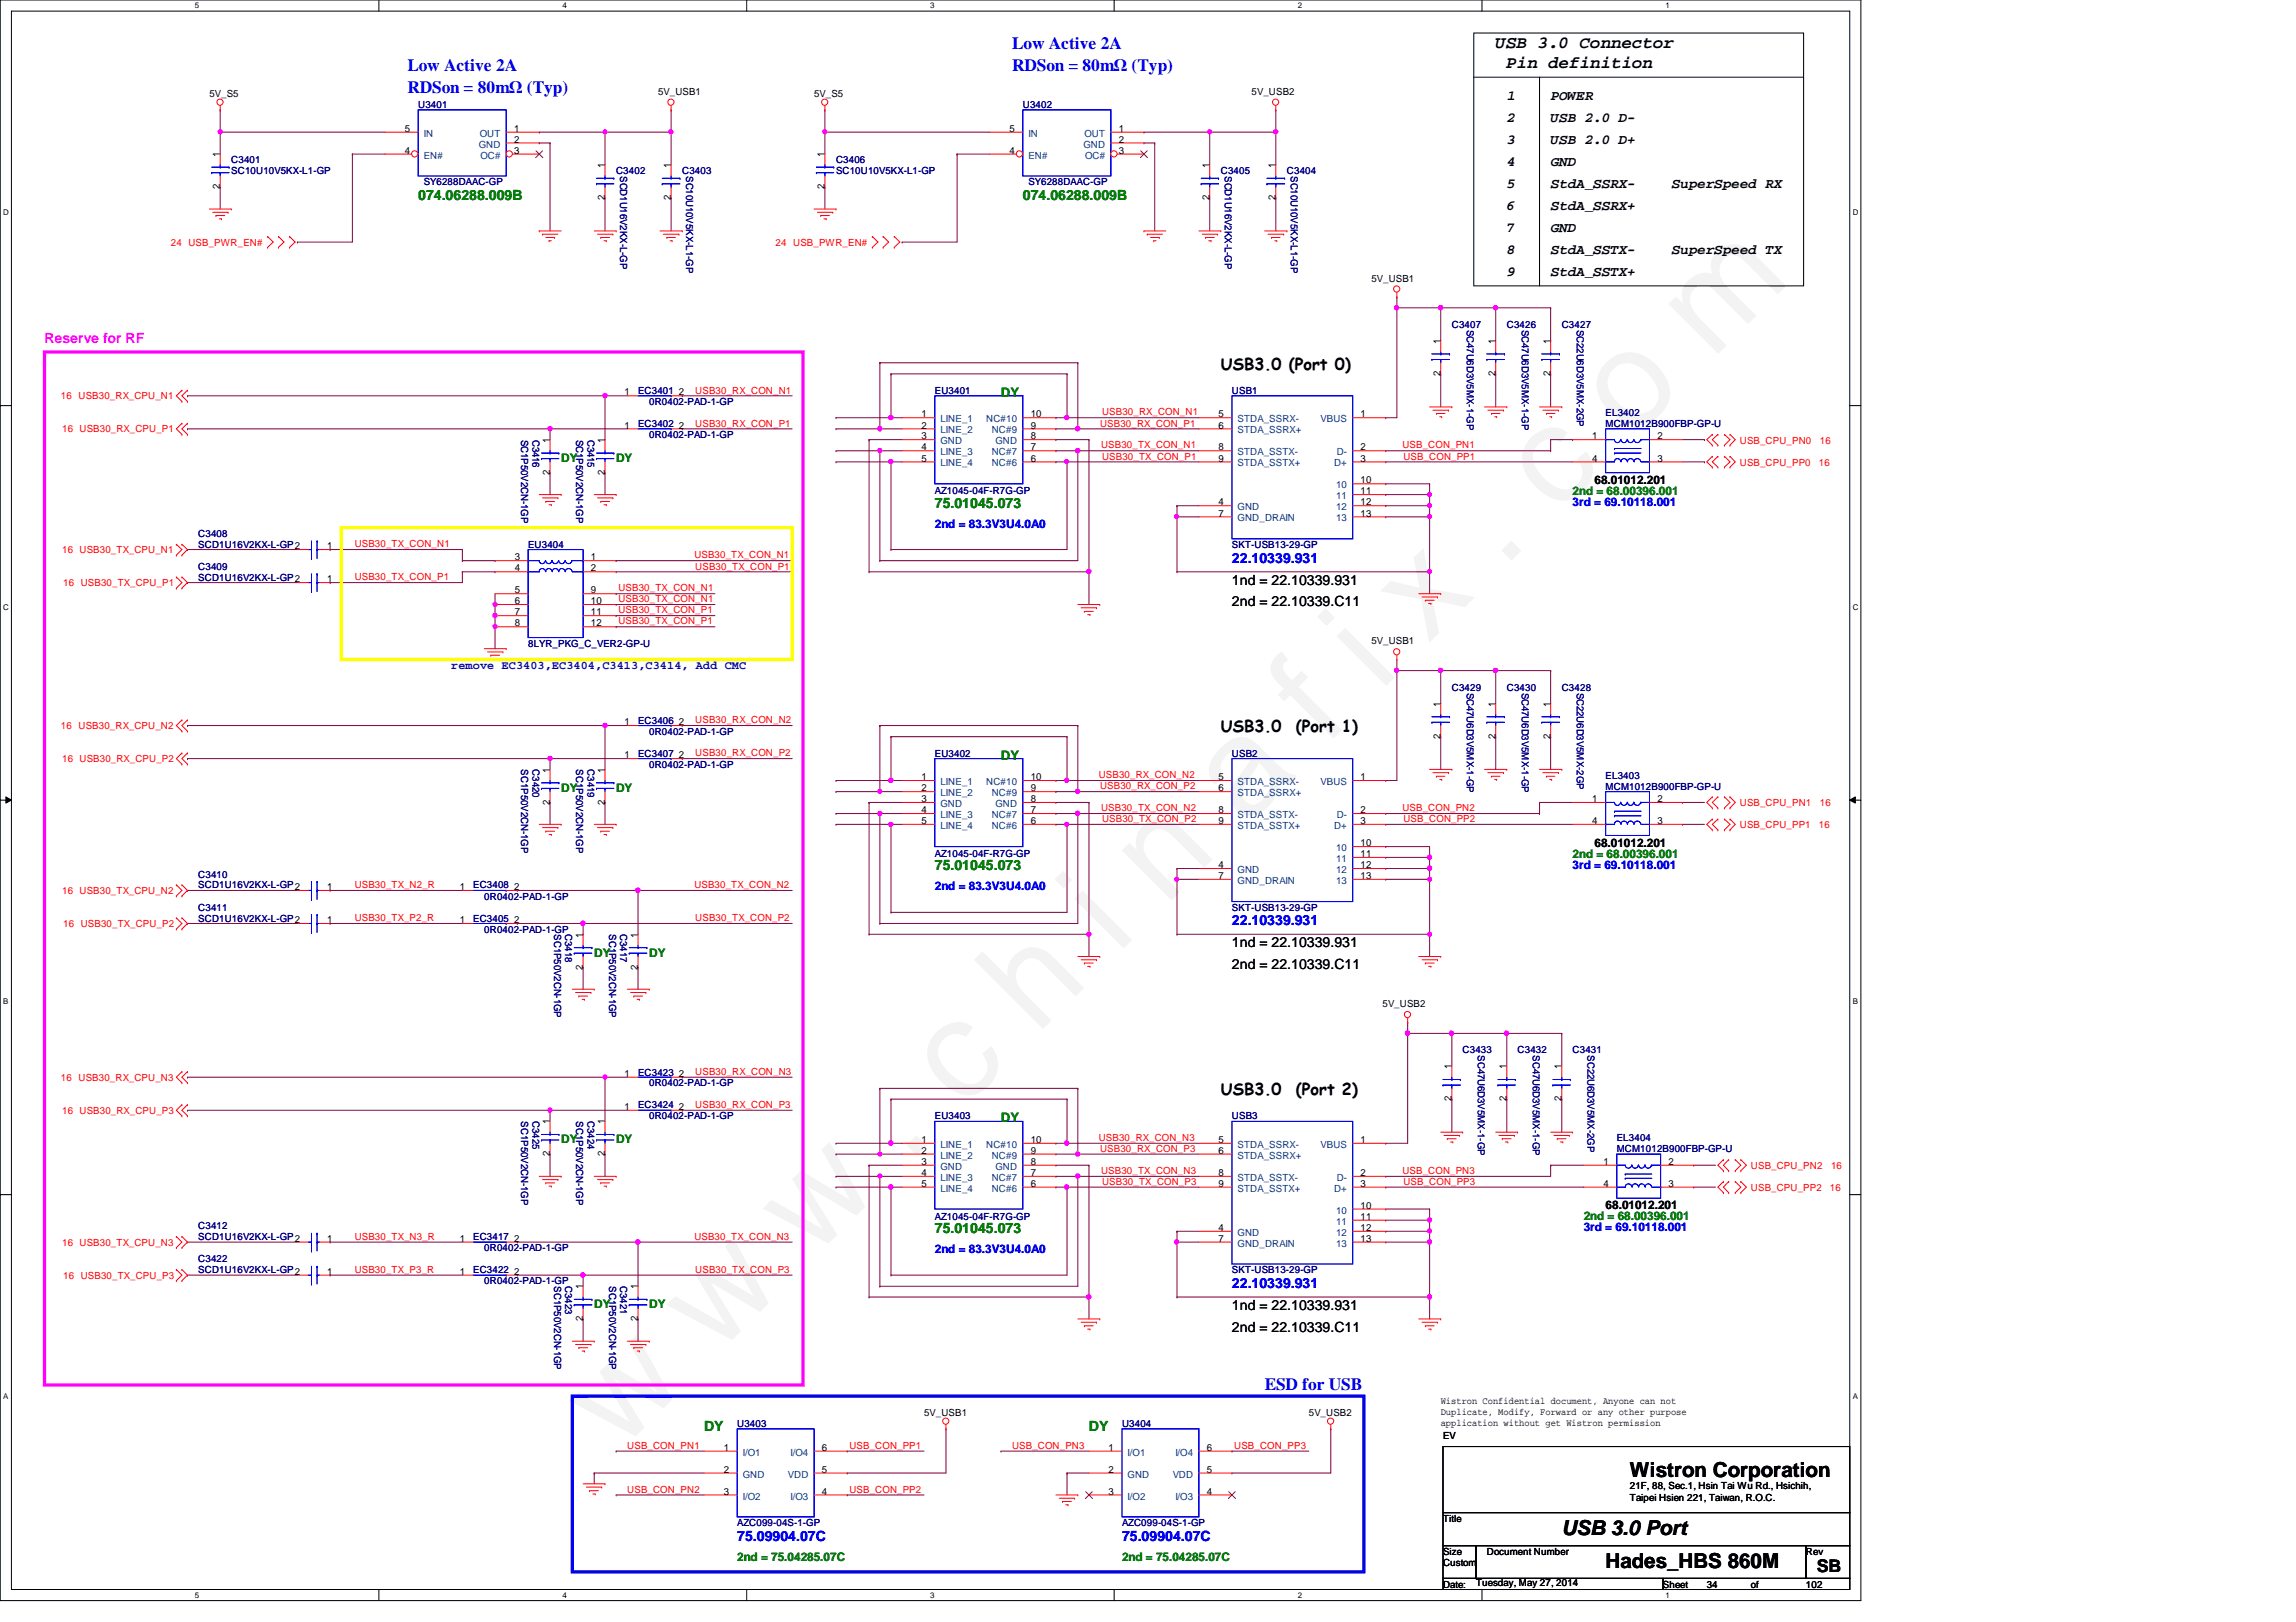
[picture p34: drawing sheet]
<svg xmlns="http://www.w3.org/2000/svg" width="297mm" height="210mm" viewBox="0 0 297 210" stroke-linecap="round" stroke-linejoin="round" font-family="sans-serif">
<defs><g id="words">
<text font-size="17.6" fill="#f0f" x="80.1" y="188" transform="rotate(-45 80.1 188)">w w w . c h i n a f i x . c o m</text>
<g font-size="2.7">
<text x="210.9" y="191.1">Wistron Corporation</text>
<text x="202.1" y="198.6">USB 3.0 Port</text>
<text x="207.7" y="202.9">Hades_HBS 860M</text>
</g>
<g font-size="2.2" fill="#00f">
<text x="52.7" y="9.2">Low Active 2A</text>
<text x="130.9" y="6.3">Low Active 2A</text>
<text x="130.9" y="9.2">RDSon = 80mΩ (Typ)</text>
<text x="52.7" y="12.1">RDSon = 80mΩ (Typ)</text>
<text x="163.6" y="179.9">ESD for USB</text>
</g>
<g font-size="2.2">
<text x="193.5" y="6.2">USB 3.0 Connector</text>
<text x="194.9" y="8.8">Pin definition</text>
<text x="235" y="203.5">SB</text>
</g>
<g font-size="2.1">
<text x="157.9" y="47.9">USB3.0 (Port 0)</text>
<text x="157.9" y="94.8">USB3.0</text>
<text x="167.6" y="94.8">(Port 1)</text>
<text x="157.9" y="141.7">USB3.0</text>
<text x="167.6" y="141.7">(Port 2)</text>
</g>
<g font-size="1.8">
<text x="194.9" y="15.8">2</text>
<text x="194.9" y="13">1</text>
<text x="200.6" y="13">POWER</text>
<text x="200.6" y="15.8">USB 2.0 D-</text>
<text x="194.9" y="21.5">4</text>
<text x="194.9" y="18.7">3</text>
<text x="200.6" y="21.5">GND</text>
<text x="200.6" y="18.7">USB 2.0 D+</text>
<text x="194.9" y="24.3">5</text>
<text x="194.9" y="27.2">6</text>
<text x="200.6" y="27.2">StdA_SSRX+</text>
<text x="200.6" y="24.3">StdA_SSRX-</text>
<text x="216.3" y="24.3">SuperSpeed RX</text>
<text x="194.9" y="30">7</text>
<text x="194.9" y="32.9">8</text>
<text x="194.9" y="35.7">9</text>
<text x="200.6" y="32.9">StdA_SSTX-</text>
<text x="200.6" y="30">GND</text>
<text x="200.6" y="35.7">StdA_SSTX+</text>
<text x="216.3" y="32.9">SuperSpeed TX</text>
<text x="159.4" y="75.6">1nd = 22.10339.931</text>
<text x="159.4" y="78.5">2nd = 22.10339.C11</text>
<text x="159.4" y="125.4">2nd = 22.10339.C11</text>
<text x="159.4" y="122.6">1nd = 22.10339.931</text>
<text x="159.4" y="172.3">2nd = 22.10339.C11</text>
<text x="159.4" y="169.5">1nd = 22.10339.931</text>
</g>
<g font-size="1.8" fill="#008000">
<text x="54.1" y="25.9">074.06288.009B</text>
<text x="132.3" y="25.9">074.06288.009B</text>
<text x="120.9" y="65.7">75.01045.073</text>
<text x="120.9" y="112.6">75.01045.073</text>
<text x="120.9" y="159.6">75.01045.073</text>
<text x="91.1" y="185.2">DY</text>
<text x="140.9" y="185.2">DY</text>
</g>
<text font-size="1.8" fill="#f0f" x="5.8" y="44.4">Reserve for RF</text>
<g font-size="1.8" fill="#00f">
<text x="159.4" y="72.8">22.10339.931</text>
<text x="159.4" y="119.8">22.10339.931</text>
<text x="159.4" y="166.7">22.10339.931</text>
<text x="95.4" y="199.4">75.09904.07C</text>
<text x="145.2" y="199.4">75.09904.07C</text>
</g>
<g font-size="1.7" fill="#008000">
<text x="129.5" y="51.4">DY</text>
<text x="129.5" y="98.3">DY</text>
<text x="129.5" y="145.2">DY</text>
</g>
<g font-size="1.5" fill="#008000">
<text x="72.6" y="59.8">DY</text>
<text x="79.7" y="59.8">DY</text>
<text x="203.5" y="64.1">2nd = 68.00396.001</text>
<text x="72.6" y="102.4">DY</text>
<text x="79.7" y="102.4">DY</text>
<text x="203.5" y="111">2nd = 68.00396.001</text>
<text x="76.9" y="123.8">DY</text>
<text x="84" y="123.8">DY</text>
<text x="72.6" y="148">DY</text>
<text x="79.7" y="148">DY</text>
<text x="204.9" y="157.9">2nd = 68.00396.001</text>
<text x="76.9" y="169.3">DY</text>
<text x="84" y="169.3">DY</text>
<text x="95.4" y="202">2nd = 75.04285.07C</text>
<text x="145.2" y="202">2nd = 75.04285.07C</text>
</g>
<g font-size="1.5" fill="#00f">
<text x="203.5" y="65.4">3rd = 69.10118.001</text>
<text x="120.9" y="68.3">2nd = 83.3V3U4.0A0</text>
<text x="203.5" y="112.4">3rd = 69.10118.001</text>
<text x="120.9" y="115.2">2nd = 83.3V3U4.0A0</text>
<text x="204.9" y="159.3">3rd = 69.10118.001</text>
<text x="120.9" y="162.2">2nd = 83.3V3U4.0A0</text>
</g>
<g font-size="1.5">
<text x="206.3" y="62.6">68.01012.201</text>
<text x="206.3" y="109.6">68.01012.201</text>
<text x="207.7" y="156.5">68.01012.201</text>
</g>
<text font-size="1.5" fill="#0000a0" x="58.4" y="86.6">remove EC3403,EC3404,C3413,C3414, Add CMC</text>
<g font-size="1.3">
<text x="27.1" y="12.6">5V_S5</text>
<text x="52.4" y="17.1">5</text>
<text x="66.5" y="17.1">1</text>
<text x="85.1" y="12.3">5V_USB1</text>
<text x="105.3" y="12.6">5V_S5</text>
<text x="130.6" y="17.1">5</text>
<text x="144.7" y="17.1">1</text>
<text x="161.9" y="12.3">5V_USB2</text>
<text x="28.4" y="20.3" transform="rotate(-90 28.4 20.3)">1</text>
<text x="52.4" y="19.9">4</text>
<text x="66.5" y="18.5">2</text>
<text x="66.5" y="19.9">3</text>
<text x="78.2" y="21.8" transform="rotate(-90 78.2 21.8)">1</text>
<text x="86.8" y="21.8" transform="rotate(-90 86.8 21.8)">1</text>
<text x="106.7" y="20.3" transform="rotate(-90 106.7 20.3)">1</text>
<text x="130.6" y="19.9">4</text>
<text x="144.7" y="18.5">2</text>
<text x="144.7" y="19.9">3</text>
<text x="156.5" y="21.8" transform="rotate(-90 156.5 21.8)">1</text>
<text x="165" y="21.8" transform="rotate(-90 165 21.8)">1</text>
<text x="28.4" y="24.5" transform="rotate(-90 28.4 24.5)">2</text>
<text x="78.2" y="25.9" transform="rotate(-90 78.2 25.9)">2</text>
<text x="86.8" y="25.9" transform="rotate(-90 86.8 25.9)">2</text>
<text x="106.7" y="24.5" transform="rotate(-90 106.7 24.5)">2</text>
<text x="156.5" y="25.9" transform="rotate(-90 156.5 25.9)">2</text>
<text x="165" y="25.9" transform="rotate(-90 165 25.9)">2</text>
<text x="177.4" y="36.5">5V_USB1</text>
<text x="186.3" y="44.5" transform="rotate(-90 186.3 44.5)">1</text>
<text x="193.5" y="44.5" transform="rotate(-90 193.5 44.5)">1</text>
<text x="200.6" y="44.5" transform="rotate(-90 200.6 44.5)">1</text>
<text x="80.8" y="51.2">1</text>
<text x="87.8" y="51.2">2</text>
<text x="186.3" y="48.6" transform="rotate(-90 186.3 48.6)">2</text>
<text x="193.5" y="48.6" transform="rotate(-90 193.5 48.6)">2</text>
<text x="200.6" y="48.6" transform="rotate(-90 200.6 48.6)">2</text>
<text x="71.1" y="57.3" transform="rotate(-90 71.1 57.3)">1</text>
<text x="78.2" y="57.3" transform="rotate(-90 78.2 57.3)">1</text>
<text x="80.8" y="55.5">1</text>
<text x="87.8" y="55.5">2</text>
<text x="119.2" y="54">1</text>
<text x="119.2" y="55.5">2</text>
<text x="119.2" y="58.3">4</text>
<text x="119.2" y="59.7">5</text>
<text x="119.2" y="56.9">3</text>
<text x="133.3" y="54">10</text>
<text x="133.3" y="55.5">9</text>
<text x="133.3" y="56.9">8</text>
<text x="133.3" y="58.3">7</text>
<text x="133.3" y="59.7">6</text>
<text x="157.6" y="55.5">6</text>
<text x="157.6" y="58.3">8</text>
<text x="157.6" y="59.7">9</text>
<text x="157.6" y="54">5</text>
<text x="176" y="59.7">3</text>
<text x="176" y="58.3">2</text>
<text x="176" y="54">1</text>
<text x="206" y="56.9">1</text>
<text x="206" y="59.7">4</text>
<text x="214.4" y="56.9">2</text>
<text x="214.4" y="59.7">3</text>
<text x="71.1" y="61.5" transform="rotate(-90 71.1 61.5)">2</text>
<text x="78.2" y="61.5" transform="rotate(-90 78.2 61.5)">2</text>
<text x="157.6" y="65.4">4</text>
<text x="176" y="62.6">10</text>
<text x="176" y="64">11</text>
<text x="176" y="65.4">12</text>
<text x="42.3" y="71.1">1</text>
<text x="157.6" y="66.8">7</text>
<text x="176" y="66.8">13</text>
<text x="42.3" y="75.4">1</text>
<text x="66.6" y="72.5">3</text>
<text x="66.6" y="74">4</text>
<text x="66.6" y="76.8">5</text>
<text x="76.5" y="72.5">1</text>
<text x="76.5" y="74">2</text>
<text x="76.5" y="76.8">9</text>
<text x="66.6" y="78.2">6</text>
<text x="66.6" y="79.6">7</text>
<text x="66.6" y="81.1">8</text>
<text x="76.5" y="78.2">10</text>
<text x="76.5" y="79.6">11</text>
<text x="76.5" y="81.1">12</text>
<text x="177.4" y="83.4">5V_USB1</text>
<text x="80.8" y="93.9">1</text>
<text x="87.8" y="93.9">2</text>
<text x="186.3" y="95.6" transform="rotate(-90 186.3 95.6)">2</text>
<text x="186.3" y="91.4" transform="rotate(-90 186.3 91.4)">1</text>
<text x="193.5" y="95.6" transform="rotate(-90 193.5 95.6)">2</text>
<text x="193.5" y="91.4" transform="rotate(-90 193.5 91.4)">1</text>
<text x="200.6" y="95.6" transform="rotate(-90 200.6 95.6)">2</text>
<text x="200.6" y="91.4" transform="rotate(-90 200.6 91.4)">1</text>
<text x="71.1" y="100" transform="rotate(-90 71.1 100)">1</text>
<text x="78.2" y="100" transform="rotate(-90 78.2 100)">1</text>
<text x="80.8" y="98.1">1</text>
<text x="87.8" y="98.1">2</text>
<text x="119.2" y="101">1</text>
<text x="133.3" y="101">10</text>
<text x="157.6" y="101">5</text>
<text x="176" y="101">1</text>
<text x="71.1" y="104.1" transform="rotate(-90 71.1 104.1)">2</text>
<text x="78.2" y="104.1" transform="rotate(-90 78.2 104.1)">2</text>
<text x="119.2" y="102.4">2</text>
<text x="119.2" y="105.2">4</text>
<text x="119.2" y="106.6">5</text>
<text x="119.2" y="103.8">3</text>
<text x="133.3" y="102.4">9</text>
<text x="133.3" y="103.8">8</text>
<text x="133.3" y="105.2">7</text>
<text x="133.3" y="106.6">6</text>
<text x="157.6" y="102.4">6</text>
<text x="157.6" y="105.2">8</text>
<text x="157.6" y="106.6">9</text>
<text x="176" y="106.6">3</text>
<text x="176" y="105.2">2</text>
<text x="206" y="103.8">1</text>
<text x="206" y="106.6">4</text>
<text x="214.4" y="103.8">2</text>
<text x="214.4" y="106.6">3</text>
<text x="157.6" y="112.4">4</text>
<text x="157.6" y="113.7">7</text>
<text x="176" y="109.5">10</text>
<text x="176" y="110.9">11</text>
<text x="176" y="112.4">12</text>
<text x="176" y="113.7">13</text>
<text x="42.3" y="115.2">1</text>
<text x="42.3" y="119.5">1</text>
<text x="59.5" y="115.2">1</text>
<text x="59.5" y="119.5">1</text>
<text x="66.5" y="115.2">2</text>
<text x="66.5" y="119.5">2</text>
<text x="75.4" y="125.5" transform="rotate(-90 75.4 125.5)">2</text>
<text x="75.4" y="121.3" transform="rotate(-90 75.4 121.3)">1</text>
<text x="82.5" y="125.5" transform="rotate(-90 82.5 125.5)">2</text>
<text x="82.5" y="121.3" transform="rotate(-90 82.5 121.3)">1</text>
<text x="178.9" y="130.3">5V_USB2</text>
<text x="80.8" y="143.6">1</text>
<text x="80.8" y="139.4">1</text>
<text x="87.8" y="143.6">2</text>
<text x="87.8" y="139.4">2</text>
<text x="187.8" y="142.5" transform="rotate(-90 187.8 142.5)">2</text>
<text x="187.8" y="138.4" transform="rotate(-90 187.8 138.4)">1</text>
<text x="194.9" y="142.5" transform="rotate(-90 194.9 142.5)">2</text>
<text x="194.9" y="138.4" transform="rotate(-90 194.9 138.4)">1</text>
<text x="202" y="142.5" transform="rotate(-90 202 142.5)">2</text>
<text x="202" y="138.4" transform="rotate(-90 202 138.4)">1</text>
<text x="71.1" y="149.6" transform="rotate(-90 71.1 149.6)">2</text>
<text x="71.1" y="145.5" transform="rotate(-90 71.1 145.5)">1</text>
<text x="78.2" y="149.6" transform="rotate(-90 78.2 149.6)">2</text>
<text x="78.2" y="145.5" transform="rotate(-90 78.2 145.5)">1</text>
<text x="119.2" y="147.9">1</text>
<text x="119.2" y="149.3">2</text>
<text x="133.3" y="147.9">10</text>
<text x="133.3" y="149.3">9</text>
<text x="157.6" y="149.3">6</text>
<text x="157.6" y="147.9">5</text>
<text x="176" y="147.9">1</text>
<text x="119.2" y="152.2">4</text>
<text x="119.2" y="153.6">5</text>
<text x="119.2" y="150.7">3</text>
<text x="133.3" y="150.7">8</text>
<text x="133.3" y="152.2">7</text>
<text x="133.3" y="153.6">6</text>
<text x="157.6" y="152.2">8</text>
<text x="157.6" y="153.6">9</text>
<text x="176" y="153.6">3</text>
<text x="176" y="152.2">2</text>
<text x="207.4" y="150.7">1</text>
<text x="207.4" y="153.6">4</text>
<text x="215.9" y="150.7">2</text>
<text x="215.9" y="153.6">3</text>
<text x="42.3" y="160.7">1</text>
<text x="59.5" y="160.7">1</text>
<text x="66.5" y="160.7">2</text>
<text x="157.6" y="159.3">4</text>
<text x="157.6" y="160.7">7</text>
<text x="176" y="156.4">10</text>
<text x="176" y="157.9">11</text>
<text x="176" y="159.3">12</text>
<text x="176" y="160.7">13</text>
<text x="42.3" y="165">1</text>
<text x="59.5" y="165">1</text>
<text x="66.5" y="165">2</text>
<text x="75.4" y="166.8" transform="rotate(-90 75.4 166.8)">1</text>
<text x="82.5" y="166.8" transform="rotate(-90 82.5 166.8)">1</text>
<text x="75.4" y="171" transform="rotate(-90 75.4 171)">2</text>
<text x="82.5" y="171" transform="rotate(-90 82.5 171)">2</text>
<text x="119.5" y="183.3">5V_USB1</text>
<text x="169.3" y="183.3">5V_USB2</text>
<text x="186.4" y="181.7">Wistron Confidential document, Anyone can not</text>
<text x="186.4" y="183.1">Duplicate, Modify, Forward or any other purpose</text>
<text x="186.4" y="184.5">application without get Wistron permission</text>
<text x="93.6" y="187.7">1</text>
<text x="93.6" y="190.6">2</text>
<text x="106.3" y="190.6">5</text>
<text x="106.3" y="187.7">6</text>
<text x="143.4" y="187.7">1</text>
<text x="143.4" y="190.6">2</text>
<text x="156.1" y="190.6">5</text>
<text x="156.1" y="187.7">6</text>
<text x="186.7" y="186.3">EV</text>
<text x="93.6" y="193.4">3</text>
<text x="106.3" y="193.4">4</text>
<text x="143.4" y="193.4">3</text>
<text x="156.1" y="193.4">4</text>
<text x="186.7" y="196.9">Title</text>
<text x="210.9" y="192.7">21F, 88, Sec.1, Hsin Tai Wu Rd., Hsichih,</text>
<text x="210.9" y="194.2">Taipei Hsien 221, Taiwan, R.O.C.</text>
<text x="186.7" y="201.2">Size</text>
<text x="186.7" y="202.6">Custom</text>
<text x="192.4" y="201.2">Document Number</text>
<text x="233.6" y="201.2">Rev</text>
<text x="186.7" y="205.4">Date:</text>
<text x="191" y="205.2">Tuesday, May 27, 2014</text>
<text x="215.1" y="205.4">Sheet</text>
<text x="220.8" y="205.4">34</text>
<text x="226.5" y="205.4">of</text>
<text x="233.6" y="205.4">102</text>
</g>
<g font-size="1.3" fill="#000080">
<text x="54.1" y="14">U3401</text>
<text x="132.3" y="14">U3402</text>
<text x="29.9" y="21.1">C3401</text>
<text x="29.9" y="22.5">SC10U10V5KX-L1-GP</text>
<text x="54.8" y="24">SY6288DAAC-GP</text>
<text x="79.7" y="22.5">C3402</text>
<text x="80.2" y="22.8" transform="rotate(90 80.2 22.8)">SCD1U16V2KX-L-GP</text>
<text x="88.3" y="22.5">C3403</text>
<text x="88.8" y="22.8" transform="rotate(90 88.8 22.8)">SC10U10V5KX-L1-GP</text>
<text x="108.2" y="21.1">C3406</text>
<text x="108.2" y="22.5">SC10U10V5KX-L1-GP</text>
<text x="133.1" y="24">SY6288DAAC-GP</text>
<text x="157.9" y="22.5">C3405</text>
<text x="158.5" y="22.8" transform="rotate(90 158.5 22.8)">SCD1U16V2KX-L-GP</text>
<text x="166.5" y="22.5">C3404</text>
<text x="167" y="22.8" transform="rotate(90 167 22.8)">SC10U10V5KX-L1-GP</text>
<text x="187.8" y="42.5">C3407</text>
<text x="189.8" y="42.7" transform="rotate(90 189.8 42.7)">SC47U6D3V5MX-1-GP</text>
<text x="194.9" y="42.5">C3426</text>
<text x="196.9" y="42.7" transform="rotate(90 196.9 42.7)">SC47U6D3V5MX-1-GP</text>
<text x="202.1" y="42.5">C3427</text>
<text x="204" y="42.7" transform="rotate(90 204 42.7)">SC22U6D3V5MX-2GP</text>
<text x="82.5" y="51">EC3401</text>
<text x="84" y="52.4">0R0402-PAD-1-GP</text>
<text x="120.9" y="51">EU3401</text>
<text x="159.4" y="51">USB1</text>
<text x="207.7" y="53.8">EL3402</text>
<text x="67.4" y="56.9" transform="rotate(90 67.4 56.9)">SC1P50V2CN-1GP</text>
<text x="68.9" y="56.9" transform="rotate(90 68.9 56.9)">C3416</text>
<text x="74.5" y="56.9" transform="rotate(90 74.5 56.9)">SC1P50V2CN-1GP</text>
<text x="76" y="56.9" transform="rotate(90 76 56.9)">C3415</text>
<text x="82.5" y="55.2">EC3402</text>
<text x="84" y="56.7">0R0402-PAD-1-GP</text>
<text x="207.7" y="55.2">MCM1012B900FBP-GP-U</text>
<text x="120.9" y="63.9">AZ1045-04F-R7G-GP</text>
<text x="25.7" y="69.5">C3408</text>
<text x="25.7" y="70.9">SCD1U16V2KX-L-GP2</text>
<text x="68.3" y="70.9">EU3404</text>
<text x="159.4" y="70.9">SKT-USB13-29-GP</text>
<text x="25.7" y="73.7">C3409</text>
<text x="25.7" y="75.2">SCD1U16V2KX-L-GP2</text>
<text x="68.3" y="83.7">8LYR_PKG_C_VER2-GP-U</text>
<text x="187.8" y="89.4">C3429</text>
<text x="189.8" y="89.6" transform="rotate(90 189.8 89.6)">SC47U6D3V5MX-1-GP</text>
<text x="194.9" y="89.4">C3430</text>
<text x="196.9" y="89.6" transform="rotate(90 196.9 89.6)">SC47U6D3V5MX-1-GP</text>
<text x="202.1" y="89.4">C3428</text>
<text x="204" y="89.6" transform="rotate(90 204 89.6)">SC22U6D3V5MX-2GP</text>
<text x="82.5" y="93.6">EC3406</text>
<text x="84" y="95.1">0R0402-PAD-1-GP</text>
<text x="67.4" y="99.6" transform="rotate(90 67.4 99.6)">SC1P50V2CN-1GP</text>
<text x="68.9" y="99.6" transform="rotate(90 68.9 99.6)">C3420</text>
<text x="74.5" y="99.6" transform="rotate(90 74.5 99.6)">SC1P50V2CN-1GP</text>
<text x="76" y="99.6" transform="rotate(90 76 99.6)">C3419</text>
<text x="82.5" y="97.9">EC3407</text>
<text x="84" y="99.4">0R0402-PAD-1-GP</text>
<text x="120.9" y="97.9">EU3402</text>
<text x="159.4" y="97.9">USB2</text>
<text x="207.7" y="100.8">EL3403</text>
<text x="207.7" y="102.2">MCM1012B900FBP-GP-U</text>
<text x="25.7" y="113.6">C3410</text>
<text x="120.9" y="110.9">AZ1045-04F-R7G-GP</text>
<text x="25.7" y="115">SCD1U16V2KX-L-GP2</text>
<text x="25.7" y="117.9">C3411</text>
<text x="25.7" y="119.3">SCD1U16V2KX-L-GP2</text>
<text x="61.2" y="115">EC3408</text>
<text x="61.2" y="119.3">EC3405</text>
<text x="62.7" y="116.4">0R0402-PAD-1-GP</text>
<text x="159.4" y="117.9">SKT-USB13-29-GP</text>
<text x="62.7" y="120.7">0R0402-PAD-1-GP</text>
<text x="71.7" y="120.9" transform="rotate(90 71.7 120.9)">SC1P50V2CN-1GP</text>
<text x="73.1" y="120.9" transform="rotate(90 73.1 120.9)">C3418</text>
<text x="78.8" y="120.9" transform="rotate(90 78.8 120.9)">SC1P50V2CN-1GP</text>
<text x="80.2" y="120.9" transform="rotate(90 80.2 120.9)">C3417</text>
<text x="189.2" y="136.3">C3433</text>
<text x="191.2" y="136.6" transform="rotate(90 191.2 136.6)">SC47U6D3V5MX-1-GP</text>
<text x="196.3" y="136.3">C3432</text>
<text x="198.3" y="136.6" transform="rotate(90 198.3 136.6)">SC47U6D3V5MX-1-GP</text>
<text x="203.5" y="136.3">C3431</text>
<text x="205.4" y="136.6" transform="rotate(90 205.4 136.6)">SC22U6D3V5MX-2GP</text>
<text x="82.5" y="143.4">EC3424</text>
<text x="82.5" y="139.2">EC3423</text>
<text x="84" y="140.6">0R0402-PAD-1-GP</text>
<text x="67.4" y="145.1" transform="rotate(90 67.4 145.1)">SC1P50V2CN-1GP</text>
<text x="68.9" y="145.1" transform="rotate(90 68.9 145.1)">C3425</text>
<text x="74.5" y="145.1" transform="rotate(90 74.5 145.1)">SC1P50V2CN-1GP</text>
<text x="76" y="145.1" transform="rotate(90 76 145.1)">C3424</text>
<text x="84" y="144.9">0R0402-PAD-1-GP</text>
<text x="120.9" y="144.9">EU3403</text>
<text x="159.4" y="144.9">USB3</text>
<text x="209.2" y="147.7">EL3404</text>
<text x="209.2" y="149.1">MCM1012B900FBP-GP-U</text>
<text x="25.7" y="159.1">C3412</text>
<text x="25.7" y="160.5">SCD1U16V2KX-L-GP2</text>
<text x="61.2" y="160.5">EC3417</text>
<text x="62.7" y="161.9">0R0402-PAD-1-GP</text>
<text x="120.9" y="157.8">AZ1045-04F-R7G-GP</text>
<text x="25.7" y="163.4">C3422</text>
<text x="25.7" y="164.8">SCD1U16V2KX-L-GP2</text>
<text x="61.2" y="164.8">EC3422</text>
<text x="62.7" y="166.2">0R0402-PAD-1-GP</text>
<text x="71.7" y="166.5" transform="rotate(90 71.7 166.5)">SC1P50V2CN-1GP</text>
<text x="73.1" y="166.5" transform="rotate(90 73.1 166.5)">C3423</text>
<text x="78.8" y="166.5" transform="rotate(90 78.8 166.5)">SC1P50V2CN-1GP</text>
<text x="80.2" y="166.5" transform="rotate(90 80.2 166.5)">C3421</text>
<text x="159.4" y="164.8">SKT-USB13-29-GP</text>
<text x="95.4" y="184.7">U3403</text>
<text x="145.2" y="184.7">U3404</text>
<text x="95.4" y="197.5">AZC099-04S-1-GP</text>
<text x="145.2" y="197.5">AZC099-04S-1-GP</text>
</g>
<g font-size="1.3" fill="#004080">
<text x="54.8" y="17.7">IN</text>
<text x="62.1" y="17.7">OUT</text>
<text x="133.1" y="17.7">IN</text>
<text x="140.3" y="17.7">OUT</text>
<text x="54.8" y="20.5">EN#</text>
<text x="61.9" y="19.1">GND</text>
<text x="62.1" y="20.5">OC#</text>
<text x="133.1" y="20.5">EN#</text>
<text x="140.2" y="19.1">GND</text>
<text x="140.4" y="20.5">OC#</text>
<text x="121.7" y="54.7">LINE_1</text>
<text x="121.7" y="56.1">LINE_2</text>
<text x="121.7" y="58.9">LINE_3</text>
<text x="121.7" y="57.5">GND</text>
<text x="127.6" y="54.7">NC#10</text>
<text x="128.3" y="56.1">NC#9</text>
<text x="128.3" y="58.9">NC#7</text>
<text x="128.8" y="57.5">GND</text>
<text x="160.1" y="56.1">STDA_SSRX+</text>
<text x="160.1" y="58.9">STDA_SSTX-</text>
<text x="160.1" y="54.7">STDA_SSRX-</text>
<text x="170.9" y="54.7">VBUS</text>
<text x="172.9" y="58.9">D-</text>
<text x="121.7" y="60.4">LINE_4</text>
<text x="128.3" y="60.4">NC#6</text>
<text x="160.1" y="60.4">STDA_SSTX+</text>
<text x="172.6" y="60.4">D+</text>
<text x="172.8" y="63.2">10</text>
<text x="172.8" y="64.6">11</text>
<text x="160.1" y="66">GND</text>
<text x="160.1" y="67.5">GND_DRAIN</text>
<text x="172.8" y="66">12</text>
<text x="172.8" y="67.5">13</text>
<text x="121.7" y="101.6">LINE_1</text>
<text x="127.6" y="101.6">NC#10</text>
<text x="160.1" y="101.6">STDA_SSRX-</text>
<text x="170.9" y="101.6">VBUS</text>
<text x="121.7" y="103">LINE_2</text>
<text x="121.7" y="105.9">LINE_3</text>
<text x="121.7" y="107.3">LINE_4</text>
<text x="121.7" y="104.4">GND</text>
<text x="128.3" y="103">NC#9</text>
<text x="128.3" y="105.9">NC#7</text>
<text x="128.3" y="107.3">NC#6</text>
<text x="128.8" y="104.4">GND</text>
<text x="160.1" y="103">STDA_SSRX+</text>
<text x="160.1" y="105.9">STDA_SSTX-</text>
<text x="160.1" y="107.3">STDA_SSTX+</text>
<text x="172.6" y="107.3">D+</text>
<text x="172.9" y="105.9">D-</text>
<text x="160.1" y="113">GND</text>
<text x="172.8" y="110.2">10</text>
<text x="172.8" y="111.5">11</text>
<text x="172.8" y="113">12</text>
<text x="160.1" y="114.4">GND_DRAIN</text>
<text x="172.8" y="114.4">13</text>
<text x="121.7" y="148.5">LINE_1</text>
<text x="121.7" y="149.9">LINE_2</text>
<text x="127.6" y="148.5">NC#10</text>
<text x="128.3" y="149.9">NC#9</text>
<text x="160.1" y="149.9">STDA_SSRX+</text>
<text x="160.1" y="148.5">STDA_SSRX-</text>
<text x="170.9" y="148.5">VBUS</text>
<text x="121.7" y="152.8">LINE_3</text>
<text x="121.7" y="154.2">LINE_4</text>
<text x="121.7" y="151.4">GND</text>
<text x="128.3" y="152.8">NC#7</text>
<text x="128.3" y="154.2">NC#6</text>
<text x="128.8" y="151.4">GND</text>
<text x="160.1" y="152.8">STDA_SSTX-</text>
<text x="160.1" y="154.2">STDA_SSTX+</text>
<text x="172.6" y="154.2">D+</text>
<text x="172.9" y="152.8">D-</text>
<text x="160.1" y="159.9">GND</text>
<text x="160.1" y="161.3">GND_DRAIN</text>
<text x="172.8" y="157.1">10</text>
<text x="172.8" y="158.5">11</text>
<text x="172.8" y="159.9">12</text>
<text x="172.8" y="161.3">13</text>
<text x="96.1" y="188.4">I/O1</text>
<text x="96.1" y="191.2">GND</text>
<text x="101.9" y="191.2">VDD</text>
<text x="102.3" y="188.4">I/O4</text>
<text x="145.9" y="188.4">I/O1</text>
<text x="145.9" y="191.2">GND</text>
<text x="151.7" y="191.2">VDD</text>
<text x="152.1" y="188.4">I/O4</text>
<text x="96.1" y="194.1">I/O2</text>
<text x="102.3" y="194.1">I/O3</text>
<text x="145.9" y="194.1">I/O2</text>
<text x="152.1" y="194.1">I/O3</text>
</g>
<g font-size="1.3" fill="#f00">
<text x="22.1" y="31.8">24 USB_PWR_EN#</text>
<text x="100.3" y="31.8">24 USB_PWR_EN#</text>
<text x="7.9" y="51.7">16 USB30_RX_CPU_N1</text>
<text x="90" y="50.9">USB30_RX_CON_N1</text>
<text x="142.6" y="53.8">USB30_RX_CON_N1</text>
<text x="8" y="56">16 USB30_RX_CPU_P1</text>
<text x="90" y="55.2">USB30_RX_CON_P1</text>
<text x="142.3" y="55.2">USB30_RX_CON_P1</text>
<text x="142.4" y="58">USB30_TX_CON_N1</text>
<text x="142.6" y="59.5">USB30_TX_CON_P1</text>
<text x="181.4" y="58">USB_CON_PN1</text>
<text x="181.6" y="59.5">USB_CON_PP1</text>
<text x="225.1" y="57.4">USB_CPU_PN0</text>
<text x="235.5" y="57.4">16</text>
<text x="225.1" y="60.2">USB_CPU_PP0</text>
<text x="235.3" y="60.2">16</text>
<text x="8" y="71.6">16 USB30_TX_CPU_N1</text>
<text x="45.9" y="70.8">USB30_TX_CON_N1</text>
<text x="8.2" y="75.9">16 USB30_TX_CPU_P1</text>
<text x="45.9" y="75.1">USB30_TX_CON_P1</text>
<text x="80" y="76.5">USB30_TX_CON_N1</text>
<text x="80" y="77.9">USB30_TX_CON_N1</text>
<text x="89.8" y="72.3">USB30_TX_CON_N1</text>
<text x="90" y="73.7">USB30_TX_CON_P1</text>
<text x="80" y="79.4">USB30_TX_CON_P1</text>
<text x="80" y="80.8">USB30_TX_CON_P1</text>
<text x="7.9" y="94.4">16 USB30_RX_CPU_N2</text>
<text x="90" y="93.6">USB30_RX_CON_N2</text>
<text x="8" y="98.6">16 USB30_RX_CPU_P2</text>
<text x="90" y="97.9">USB30_RX_CON_P2</text>
<text x="142.2" y="100.7">USB30_RX_CON_N2</text>
<text x="142.3" y="102.2">USB30_RX_CON_P2</text>
<text x="142.4" y="105">USB30_TX_CON_N2</text>
<text x="142.6" y="106.4">USB30_TX_CON_P2</text>
<text x="181.4" y="105">USB_CON_PN2</text>
<text x="181.6" y="106.4">USB_CON_PP2</text>
<text x="225.1" y="104.3">USB_CPU_PN1</text>
<text x="225.1" y="107.2">USB_CPU_PP1</text>
<text x="235.3" y="107.2">16</text>
<text x="235.5" y="104.3">16</text>
<text x="8" y="115.7">16 USB30_TX_CPU_N2</text>
<text x="8.2" y="120">16 USB30_TX_CPU_P2</text>
<text x="45.9" y="114.9">USB30_TX_N2_R</text>
<text x="45.9" y="119.2">USB30_TX_P2_R</text>
<text x="89.8" y="114.9">USB30_TX_CON_N2</text>
<text x="90" y="119.2">USB30_TX_CON_P2</text>
<text x="7.9" y="139.9">16 USB30_RX_CPU_N3</text>
<text x="90" y="143.4">USB30_RX_CON_P3</text>
<text x="90" y="139.1">USB30_RX_CON_N3</text>
<text x="8" y="144.1">16 USB30_RX_CPU_P3</text>
<text x="142.2" y="147.7">USB30_RX_CON_N3</text>
<text x="142.3" y="149.1">USB30_RX_CON_P3</text>
<text x="142.4" y="151.9">USB30_TX_CON_N3</text>
<text x="142.6" y="153.3">USB30_TX_CON_P3</text>
<text x="181.4" y="151.9">USB_CON_PN3</text>
<text x="181.6" y="153.3">USB_CON_PP3</text>
<text x="226.5" y="154.1">USB_CPU_PP2</text>
<text x="226.5" y="151.3">USB_CPU_PN2</text>
<text x="236.7" y="154.1">16</text>
<text x="236.9" y="151.3">16</text>
<text x="8" y="161.2">16 USB30_TX_CPU_N3</text>
<text x="45.9" y="160.4">USB30_TX_N3_R</text>
<text x="89.8" y="160.4">USB30_TX_CON_N3</text>
<text x="8.2" y="165.5">16 USB30_TX_CPU_P3</text>
<text x="45.9" y="164.7">USB30_TX_P3_R</text>
<text x="90" y="164.7">USB30_TX_CON_P3</text>
<text x="81.1" y="187.5">USB_CON_PN1</text>
<text x="109.9" y="187.5">USB_CON_PP1</text>
<text x="130.9" y="187.5">USB_CON_PN3</text>
<text x="159.7" y="187.5">USB_CON_PP3</text>
<text x="81.1" y="193.2">USB_CON_PN2</text>
<text x="109.9" y="193.2">USB_CON_PP2</text>
</g>
<g font-size="1">
<text x="25.2" y="1.1">5</text>
<text x="72.8" y="1.1">4</text>
<text x="120.4" y="1.1">3</text>
<text x="167.9" y="1.1">2</text>
<text x="215.5" y="1.1">1</text>
<text x=".4" y="27.9">D</text>
<text x="239.7" y="27.9">D</text>
<text x=".4" y="78.9">C</text>
<text x="239.7" y="78.9">C</text>
<text x=".4" y="130">B</text>
<text x="239.7" y="130">B</text>
<text x=".4" y="181">A</text>
<text x="239.7" y="181">A</text>
<text x="25.2" y="206.8">5</text>
<text x="72.8" y="206.8">4</text>
<text x="120.4" y="206.8">3</text>
<text x="167.9" y="206.8">2</text>
<text x="215.5" y="206.8">1</text>
</g>
</g></defs>
<path d="M0 0h240.7v207.1h-240.7zM1.5 1.4h237.8v204.3h-237.8z" fill="none" stroke="#000" stroke-width=".13"/>
<g fill="#fff">
<path d="M25.2 .2h.6v1.1h-.6z"/>
<path d="M25.2 205.9h.6v1.1h-.6z"/>
</g>
<path d="M49 0v1.4M49 205.7v1.4" fill="none" stroke="#000" stroke-width=".13"/>
<g fill="#fff">
<path d="M72.8 .2h.5v1.1h-.5z"/>
<path d="M72.8 205.9h.5v1.1h-.5z"/>
</g>
<path d="M96.6 0v1.4M96.6 205.7v1.4" fill="none" stroke="#000" stroke-width=".13"/>
<g fill="#fff">
<path d="M120.4 .2h.5v1.1h-.5z"/>
<path d="M120.4 205.9h.5v1.1h-.5z"/>
</g>
<path d="M144.1 0v1.4M144.1 205.7v1.4" fill="none" stroke="#000" stroke-width=".13"/>
<g fill="#fff">
<path d="M167.9 .2h.5v1.1h-.5z"/>
<path d="M167.9 205.9h.5v1.1h-.5z"/>
</g>
<path d="M191.7 0v1.4M191.7 205.7v1.4" fill="none" stroke="#000" stroke-width=".13"/>
<g fill="#fff">
<path d="M215.5 .2h.5v1.1h-.5z"/>
<path d="M215.5 205.9h.5v1.1h-.5z"/>
<path d="M.4 27h.7v1.1h-.7z"/>
<path d="M239.7 27h.7v1.1h-.7z"/>
<path d="M.4 78h.7v1.2h-.7z"/>
<path d="M239.7 78h.7v1.2h-.7z"/>
</g>
<path d="M0 52.5h1.5M239.3 52.5h1.4" fill="none" stroke="#000" stroke-width=".13"/>
<g fill="#fff">
<path d="M.4 129.1h.7v1.1h-.7z"/>
<path d="M239.7 129.1h.7v1.1h-.7z"/>
</g>
<path d="M0 103.5h1.5M.8 103.1l.7 .4-.7 .4zM239.3 103.5l.7-.4v.8zM239.3 103.5h1.4" fill="none" stroke="#000" stroke-width=".13"/>
<path d="M.8 103.1l.7 .4-.7 .4zM239.3 103.5l.7-.4v.8z" fill="#000"/>
<g fill="#fff">
<path d="M.4 180.1h.7v1.2h-.7z"/>
<path d="M239.7 180.1h.6v1.2h-.6z"/>
</g>
<path d="M0 154.6h1.5M239.3 154.6h1.4" fill="none" stroke="#000" stroke-width=".13"/>
<path d="M28.5 17.1h.1M28.5 17.1h21.3" fill="none" stroke="#800040" stroke-width=".13"/>
<circle cx="28.5" cy="17.1" r=".26" fill="#f0f"/>
<circle cx="28.5" cy="17.1" r=".26" fill="none" stroke="#f0f" stroke-width=".13"/>
<g fill="none" stroke="#800040" stroke-width=".13">
<path d="M28.5 17.1h.1M28.5 14.2h.1M28.5 14.2v5.7M45.6 19.9h.1M45.6 19.9v11.4h-7.1M45.6 19.9h4.2M69.8 17.1h.1M69.8 17.1h8.5M86.8 14.2h.1M86.8 17.1h.1M86.8 14.2v7.1M28.5 24.2h.1"/>
<path d="M28.5 24.2v2.9M38.5 31.3h.1"/>
</g>
<circle cx="86.8" cy="17.1" r=".27" fill="#f0f"/>
<circle cx="86.8" cy="17.1" r=".27" fill="none" stroke="#f0f" stroke-width=".13"/>
<path d="M78.3 17.1h.1M78.3 17.1v4.2M78.3 17.1h8.5M112.4 74h28.5M152.3 74h32.7" fill="none" stroke="#800040" stroke-width=".13"/>
<circle cx="78.3" cy="17.1" r=".26" fill="#f0f"/>
<circle cx="78.3" cy="17.1" r=".26" fill="none" stroke="#f0f" stroke-width=".13"/>
<path d="M69.8 18.5h.1M69.8 18.5h1.4M71.2 18.5h.1M71.2 18.5v11.4M106.7 17.1h.1M106.7 17.1h21.4M112.4 120.9h28.5M152.3 120.9h32.7" fill="none" stroke="#800040" stroke-width=".13"/>
<circle cx="106.7" cy="17.1" r=".26" fill="#f0f"/>
<circle cx="106.7" cy="17.1" r=".26" fill="none" stroke="#f0f" stroke-width=".13"/>
<path d="M106.7 17.1h.1M106.7 14.2h.1M106.7 14.2v5.7M123.8 19.9h.1M123.8 19.9v11.4M123.8 19.9h4.3M148 17.1h.1M148 17.1h17.1M156.5 17.1h.1M156.5 17.1v4.2M165.1 17.1h.1M165.1 17.1v4.2" fill="none" stroke="#800040" stroke-width=".13"/>
<circle cx="165" cy="17.1" r=".27" fill="#f0f"/>
<circle cx="165" cy="17.1" r=".27" fill="none" stroke="#f0f" stroke-width=".13"/>
<circle cx="156.5" cy="17.1" r=".26" fill="#f0f"/>
<circle cx="156.5" cy="17.1" r=".26" fill="none" stroke="#f0f" stroke-width=".13"/>
<g fill="none" stroke="#800040" stroke-width=".13">
<path d="M148 18.5h.1M148 18.5h1.4M149.4 18.5h.1M149.4 18.5v11.4M165.1 14.2h.1M165.1 14.2v2.9M24.3 51.2h.1M24.3 55.5h.1M24.3 51.2h54M24.3 55.5h46.9M24.3 75.4h.1M24.3 71.1h.1"/>
<path d="M24.3 75.4h14.2M24.3 71.1h14.2M42.7 75.4h.1M42.7 71.1h.1M42.7 75.4h17.1M42.7 71.1h17.1M64 78.2h.1M64 76.8v1.4M24.3 93.9h.1M24.3 98.2h.1M24.3 93.9h54M24.3 98.2h46.9"/>
<path d="M64 81.1h.1M64 81.1v2.8M24.3 115.2h.1M24.3 119.5h.1M24.3 119.5h14.2M24.3 115.2h14.2M42.7 115.2h.1M42.7 119.5h.1M42.7 119.5h17.1M42.7 115.2h17.1M66.9 119.5h.1M66.9 115.2h.1"/>
<path d="M66.9 119.5h8.5M66.9 115.2h15.6M24.3 139.4h.1M24.3 139.4h54M24.3 143.7h.1M24.3 143.7h46.9M24.3 160.7h.1M24.3 165h.1M24.3 165h14.2M24.3 160.7h14.2M42.7 160.7h.1M42.7 165h.1"/>
<path d="M42.7 165h17.1M42.7 160.7h17.1M66.9 165h.1M66.9 160.7h.1M66.9 165h8.5M66.9 160.7h15.6M112.4 167.9h28.5M152.3 167.9h32.7"/>
</g>
<circle cx="64" cy="78.2" r=".26" fill="#f0f"/>
<circle cx="64" cy="78.2" r=".26" fill="none" stroke="#f0f" stroke-width=".13"/>
<path d="M64 79.7h.1M64 78.2v1.5" fill="none" stroke="#800040" stroke-width=".13"/>
<circle cx="64" cy="79.6" r=".27" fill="#f0f"/>
<circle cx="64" cy="79.6" r=".27" fill="none" stroke="#f0f" stroke-width=".13"/>
<path d="M64 79.7v1.4M64 81.1h.1" fill="none" stroke="#800040" stroke-width=".13"/>
<circle cx="64" cy="81.1" r=".26" fill="#f0f"/>
<circle cx="64" cy="81.1" r=".26" fill="none" stroke="#f0f" stroke-width=".13"/>
<path d="M59.8 72.6h.1M59.8 74h.1M59.8 71.1v1.5M59.8 74v1.4M59.8 72.6h4.2M59.8 74h4.2M64 72.6h.1M64 74h.1" fill="none" stroke="#800040" stroke-width=".13"/>
<g fill="none" stroke="#f00" stroke-width=".13">
<path d="M28.5 14.2h.1M28.5 13.7v.5M86.8 14.2h.1M86.8 13.7v.5M106.7 14.2h.1M106.7 13.7v.5M143.7 17.1h4.3M143.7 18.5h4.3M165.1 14.2h.1M165.1 13.7v.5M27.1 27.1h2.8M27.5 27.5h2"/>
<path d="M27.9 27.9h.1M27.9 27.9h1.2M28.4 28.3h.3M28.7 28.3h.1M29.5 27.5h.1M29.9 27.1h.1M34.6 32h.1M34.6 30.6h.1M34.6 30.6l.7 .7-.7 .7M36 30.6h.1M36 32h.1M36 30.6l.7 .7-.7 .7"/>
<path d="M37.5 32h.1M37.5 30.6h.1M37.5 30.6l.7 .7-.7 .7M23.5 56.2h.1M23.5 54.8h.1M23.5 51.9h.1M23.5 50.5h.1M23.5 54.8l-.7 .7 .7 .7M23.5 50.5l-.7 .7 .7 .7M24.3 56.2h.1M24.3 54.8h.1M24.3 51.9h.1"/>
<path d="M24.3 50.5h.1M24.3 54.8l-.8 .7 .8 .7M24.3 50.5l-.8 .7 .8 .7M22.8 71.8h.1M22.8 70.4h.1M22.8 76.1h.1M22.8 74.7h.1M22.8 70.4l.7 .7-.7 .7M22.8 74.7l.7 .7-.7 .7M23.5 70.4h.1M23.5 71.8h.1M23.5 74.7h.1"/>
<path d="M23.5 76.1h.1M23.5 70.4l.8 .7-.8 .7M23.5 74.7l.8 .7-.8 .7M23.5 94.6h.1M23.5 93.2h.1M23.5 98.9h.1M23.5 97.5h.1M23.5 93.2l-.7 .7 .7 .7M23.5 97.5l-.7 .7 .7 .7M24.3 94.6h.1M24.3 93.2h.1M24.3 98.9h.1"/>
<path d="M24.3 97.5h.1M24.3 93.2l-.8 .7 .8 .7M24.3 97.5l-.8 .7 .8 .7M62.6 83.9h2.9M63.1 84.4h2M63.5 84.8h.1M63.5 84.8h1.1M63.9 85.2h.3M64.2 85.2h.1M65.1 84.4h.1M65.5 83.9h.1M22.8 118.8h.1"/>
<path d="M22.8 116h.1M22.8 114.5h.1M22.8 118.8l.7 .7-.7 .7M22.8 114.5l.7 .7-.7 .8M23.5 118.8h.1M23.5 114.5h.1M23.5 116h.1M23.5 118.8l.8 .7-.8 .7M23.5 114.5l.8 .7-.8 .8M38.5 115.2h1.4M41.3 115.2h1.4M22.8 120.2h.1"/>
<path d="M23.5 138.7h.1M23.5 120.2h.1M23.5 138.7l-.7 .7 .7 .7M24.3 138.7h.1M24.3 138.7l-.8 .7 .8 .7M23.5 140.1h.1M23.5 144.4h.1M23.5 143h.1M23.5 143l-.7 .7 .7 .7M24.3 140.1h.1M24.3 144.4h.1M24.3 143h.1"/>
<path d="M24.3 143l-.8 .7 .8 .7M22.8 161.5h.1M22.8 160h.1M22.8 165.7h.1M22.8 164.3h.1M22.8 160l.7 .7-.7 .8M22.8 164.3l.7 .7-.7 .7M23.5 160h.1M23.5 161.5h.1M23.5 164.3h.1M23.5 165.7h.1M23.5 160l.8 .7-.8 .8"/>
<path d="M23.5 164.3l.8 .7-.8 .7M137.5 194.3h.1M137.5 194.3h1.1M137.9 194.7h.3M138.2 194.7h.1"/>
<circle cx="28.5" cy="13.2" r=".4"/>
<circle cx="86.8" cy="13.2" r=".4"/>
<circle cx="106.7" cy="13.2" r=".4"/>
<circle cx="165" cy="13.2" r=".4"/>
</g>
<path d="M190.7 4.3h42.6v32.7h-42.6zM190.7 10h42.6M199.2 10v27M186.7 187.2h52.6v8.5h-52.6zM186.7 195.7h52.6v4.3h-52.6zM186.7 200h4.3v4.3h-4.3zM186.7 204.3h28.4v1.4h-28.4zM191 200h42.6v4.3h-42.6zM215.1 204.3h24.2v1.4h-24.2zM233.6 200h5.7v4.3h-5.7z" fill="none" stroke="#000" stroke-width=".13"/>
<path d="M74 180.7h102.4v22.7h-102.4z" fill="none" stroke="#00f" stroke-width=".42"/>
<path d="M5.8 45.6h98.1v133.6h-98.1z" fill="none" stroke="#f0f" stroke-width=".42"/>
<path d="M44.2 68.3h58.3v17h-58.3z" fill="none" stroke="#ff0" stroke-width=".42"/>
<path d="M132.3 14.2h11.4v8.6h-11.4zM39.9 115.2h.4M40.3 115.2h.1M40.3 116.4h.1M40.3 114.1v2.3M41 115.2h.1M41 114.1h.1M41 115.2h.3M41 114.1v2.3M95.4 184.9h9.9v11.4h-9.9zM145.2 184.9h9.9v11.4h-9.9z" fill="none" stroke="#00f" stroke-width=".13"/>
<circle cx="144.1" cy="19.9" r=".4" fill="#fff"/>
<g fill="none" stroke="#f00" stroke-width=".13">
<path d="M144.6 19.9h3.4"/>
<circle cx="144.1" cy="19.9" r=".4"/>
</g>
<path d="M147.6 19.5l.9 .9M148.4 19.5l-.9 .9" fill="none" stroke="#804000" stroke-width=".13"/>
<circle cx="131.9" cy="19.9" r=".4" fill="#fff"/>
<g fill="none" stroke="#f00" stroke-width=".13">
<path d="M65.5 17.1h4.3M65.5 18.5h4.3M128.1 19.9h3.4M128.1 17.1h4.2M59.8 115.2h1.4M65.5 115.2h1.4"/>
<circle cx="131.9" cy="19.9" r=".4"/>
</g>
<path d="M54.1 14.2h11.4v8.6h-11.4zM61.2 115.2h4.3M65.5 115.2h.1" fill="none" stroke="#00f" stroke-width=".13"/>
<circle cx="65.9" cy="19.9" r=".4" fill="#fff"/>
<g fill="none" stroke="#f00" stroke-width=".13">
<path d="M66.3 19.9h3.5"/>
<circle cx="65.9" cy="19.9" r=".4"/>
</g>
<path d="M69.3 19.5l.9 .9M70.2 19.5l-.9 .9" fill="none" stroke="#804000" stroke-width=".13"/>
<circle cx="53.7" cy="19.9" r=".4" fill="#fff"/>
<g fill="none" stroke="#f00" stroke-width=".13">
<path d="M28.5 19.9v1.4M49.8 19.9h3.5M49.8 17.1h4.3M106.7 19.9v1.4M28.5 22.8v1.4M78.3 21.3v1.5M86.8 21.3v1.5M106.7 22.8v1.4M156.5 21.3v1.5M165.1 21.3v1.5M38.5 71.1h1.4M38.5 75.4h1.4"/>
<path d="M41.3 71.1h1.4M41.3 75.4h1.4M64 72.6h4.3M64 74h4.3M64 76.8h4.3M64 78.2h4.3M64 79.7h4.3M64 81.1h4.3M38.5 119.5h1.4M41.3 119.5h1.4M59.8 119.5h1.4M65.5 119.5h1.4"/>
<path d="M38.5 160.7h1.4M38.5 165h1.4M41.3 160.7h1.4M41.3 165h1.4M59.8 160.7h1.4M59.8 165h1.4M65.5 160.7h1.4M65.5 165h1.4"/>
<circle cx="53.7" cy="19.9" r=".4"/>
</g>
<g fill="none" stroke="#00f" stroke-width=".13">
<path d="M27.4 22.4h.1M27.4 21.6h2.2M27.4 22.4h2.2M28.5 21.6h.1M28.5 22.4h.1M28.5 21.3v.3M28.5 22.4v.4M29.6 21.6h.1M77.2 23.8h.1M77.2 23.1h2.2M77.2 23.8h2.2M78.3 23.1h.1"/>
<path d="M78.3 23.8h.1M78.3 22.8v.3M78.3 23.8v.4M79.4 23.1h.1M85.7 23.8h.1M85.7 23.1h2.3M85.7 23.8h2.3M86.8 23.1h.1M86.8 23.8h.1M86.8 22.8v.3M86.8 23.8v.4M88 23.1h.1"/>
<path d="M105.6 22.4h.1M105.6 21.6h2.3M105.6 22.4h2.3M106.7 21.6h.1M106.7 22.4h.1M106.7 21.3v.3M106.7 22.4v.4M107.9 21.6h.1M155.4 23.8h.1M155.4 23.1h2.2M155.4 23.8h2.2M156.5 23.1h.1"/>
<path d="M156.5 23.8h.1M156.5 22.8v.3M156.5 23.8v.4M157.6 23.1h.1M163.9 23.8h.1M163.9 23.1h2.3M163.9 23.8h2.3M165.1 23.1h.1M165.1 23.8h.1M165.1 22.8v.3M165.1 23.8v.4M166.2 23.1h.1"/>
<path d="M39.9 71.1h.4M39.9 75.4h.4M40.3 71.1h.1M40.3 72.3h.1M40.3 75.4h.1M40.3 76.5h.1M40.3 70v2.3M40.3 74.3v2.2M41 71.1h.1M41 70h.1M41 75.4h.1M41 74.3h.1"/>
<path d="M41 70v2.3M41 74.3v2.2M41 71.1h.3M41 75.4h.3M39.9 119.5h.4M40.3 119.5h.1M40.3 118.4v2.2M41 119.5h.1M41 118.4h.1M41 119.5h.3M41 118.4v2.2M61.2 119.5h4.3"/>
<path d="M65.5 119.5h.1M40.3 120.6h.1M40.3 159.6v2.3M41 159.6h.1M41 159.6v2.3M39.9 160.7h.4M39.9 165h.4M40.3 160.7h.1M40.3 161.9h.1M40.3 165h.1M40.3 166.2h.1M40.3 163.9v2.3"/>
<path d="M41 160.7h.1M41 165h.1M41 163.9h.1M41 163.9v2.3M41 160.7h.3M41 165h.3M61.2 160.7h4.3M61.2 165h4.3M65.5 160.7h.1M65.5 165h.1"/>
</g>
<circle cx="28.5" cy="17.1" r=".26" fill="#f0f"/>
<circle cx="28.5" cy="17.1" r=".26" fill="none" stroke="#f0f" stroke-width=".13"/>
<circle cx="86.8" cy="17.1" r=".27" fill="#f0f"/>
<circle cx="86.8" cy="17.1" r=".27" fill="none" stroke="#f0f" stroke-width=".13"/>
<circle cx="78.3" cy="17.1" r=".26" fill="#f0f"/>
<circle cx="78.3" cy="17.1" r=".26" fill="none" stroke="#f0f" stroke-width=".13"/>
<circle cx="106.7" cy="17.1" r=".26" fill="#f0f"/>
<circle cx="106.7" cy="17.1" r=".26" fill="none" stroke="#f0f" stroke-width=".13"/>
<circle cx="165" cy="17.1" r=".27" fill="#f0f"/>
<circle cx="165" cy="17.1" r=".27" fill="none" stroke="#f0f" stroke-width=".13"/>
<circle cx="156.5" cy="17.1" r=".26" fill="#f0f"/>
<circle cx="156.5" cy="17.1" r=".26" fill="none" stroke="#f0f" stroke-width=".13"/>
<circle cx="64" cy="78.2" r=".26" fill="#f0f"/>
<circle cx="64" cy="78.2" r=".26" fill="none" stroke="#f0f" stroke-width=".13"/>
<circle cx="64" cy="79.6" r=".27" fill="#f0f"/>
<circle cx="64" cy="79.6" r=".27" fill="none" stroke="#f0f" stroke-width=".13"/>
<circle cx="64" cy="81.1" r=".26" fill="#f0f"/>
<circle cx="64" cy="81.1" r=".26" fill="none" stroke="#f0f" stroke-width=".13"/>
<use href="#words"/>
</svg>
